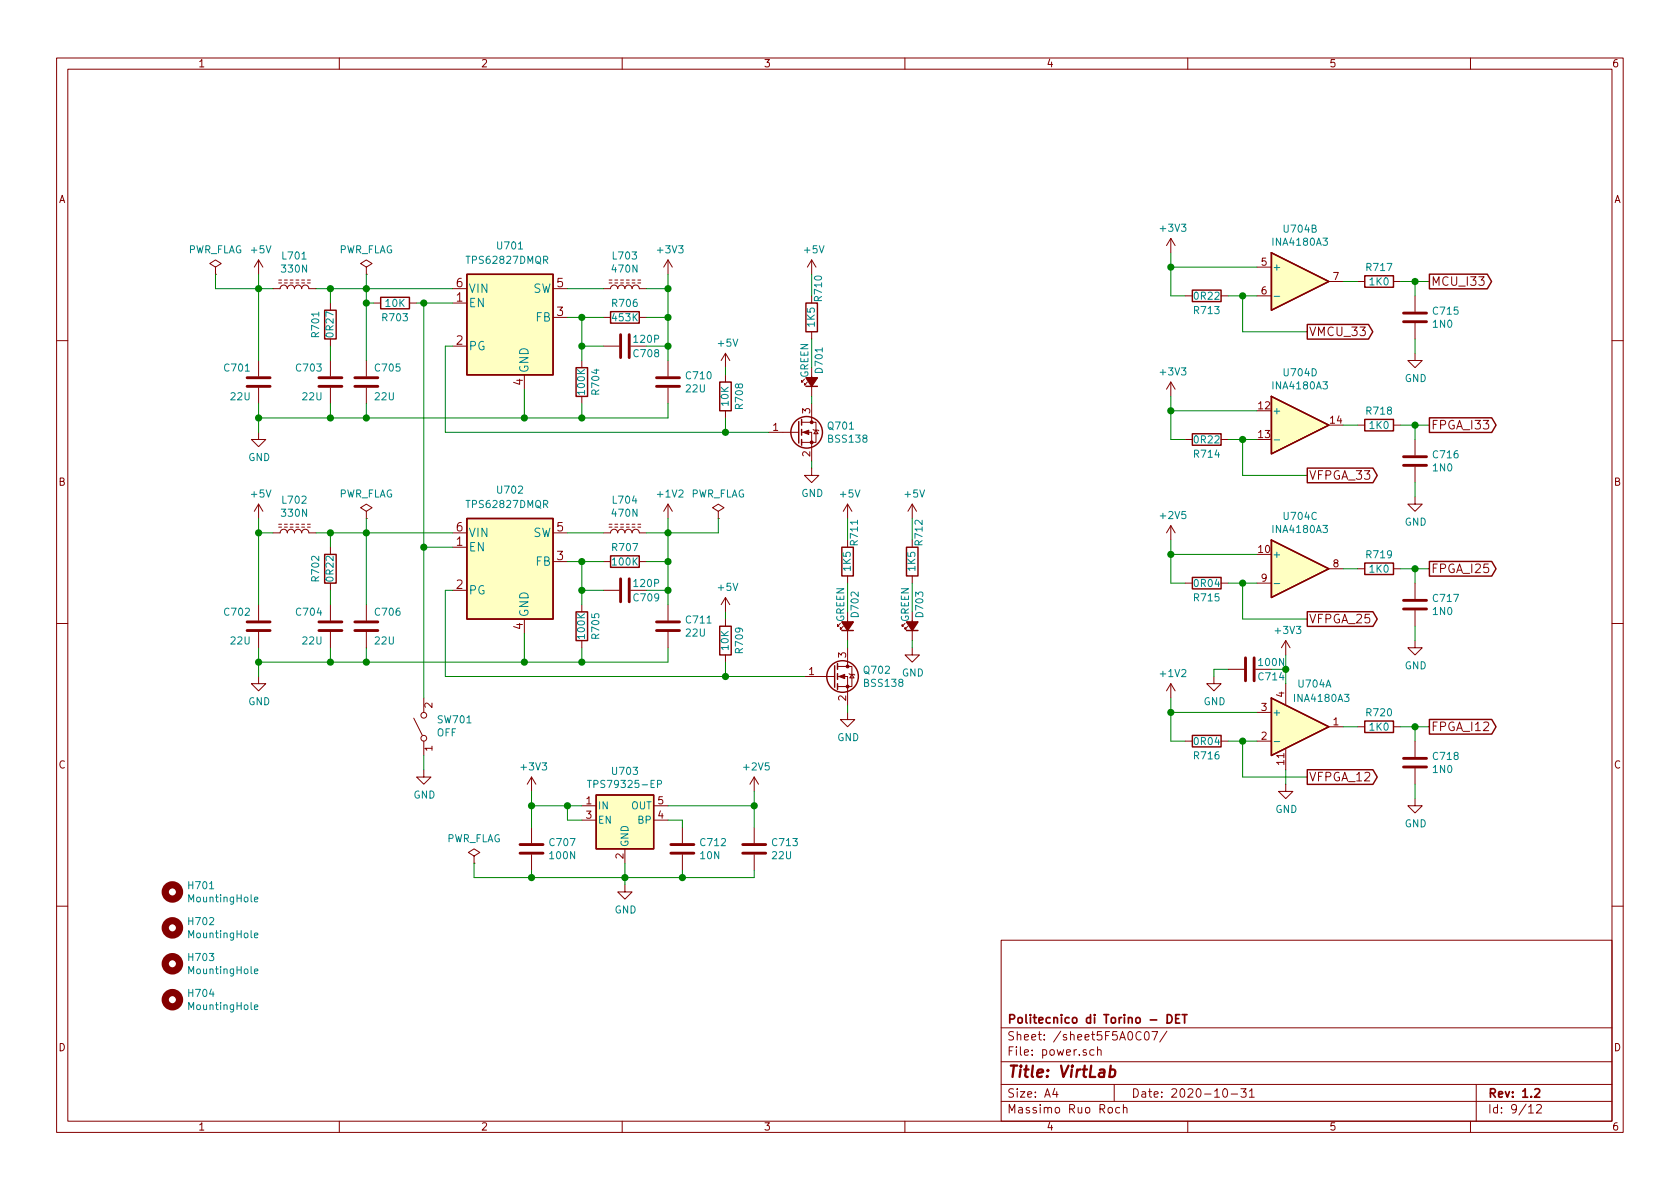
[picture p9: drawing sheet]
<svg xmlns="http://www.w3.org/2000/svg" width="297mm" height="210mm" viewBox="0 0 297 210" stroke-linecap="round" stroke-linejoin="round" font-family="sans-serif">
<defs><g id="words">
<text font-size="2.8" fill="#840000" x="178" y="190.5">Title: VirtLab</text>
<g font-size="2.1" fill="#840000">
<text x="80.7" y="53.3">1</text>
<text x="80.7" y="50.8">6</text>
<text x="98.5" y="50.8">5</text>
<text x="253" y="50.5">MCU_I33</text>
<text x="98.5" y="55.9">3</text>
<text x="231.4" y="59.4">VMCU_33</text>
<text x="80.7" y="61">2</text>
<text x="92.5" y="68.1" transform="rotate(-90 92.5 68.1)">4</text>
<text x="253" y="75.9">FPGA_I33</text>
<text x="231.4" y="84.8">VFPGA_33</text>
<text x="80.7" y="94">6</text>
<text x="98.5" y="94">5</text>
<text x="80.7" y="96.5">1</text>
<text x="98.5" y="99.1">3</text>
<text x="253" y="101.3">FPGA_I25</text>
<text x="80.7" y="104.1">2</text>
<text x="92.5" y="111.3" transform="rotate(-90 92.5 111.3)">4</text>
<text x="231.4" y="110.2">VFPGA_25</text>
<text x="253" y="129.3">FPGA_I12</text>
<text x="231.4" y="138.2">VFPGA_12</text>
<text x="178" y="184">Sheet: /sheet5F5A0C07/</text>
<text x="178" y="181">Politecnico di Torino - DET</text>
<text x="178" y="186.7">File: power.sch</text>
<text x="178" y="196.9">Massimo Ruo Roch</text>
<text x="178" y="194.1">Size: A4</text>
<text x="200" y="194.1">Date: 2020-10-31</text>
<text x="263" y="194.1">Rev: 1.2</text>
<text x="263" y="196.9">Id: 9/12</text>
</g>
<g font-size="2.1" fill="#008484">
<text x="82.8" y="51.8">VIN</text>
<text x="94.2" y="51.8">SW</text>
<text x="82.8" y="54.3">EN</text>
<text x="94.7" y="56.9">FB</text>
<text x="82.8" y="61.9">PG</text>
<text x="93.4" y="66" transform="rotate(-90 93.4 66)">GND</text>
<text x="82.8" y="95">VIN</text>
<text x="94.2" y="95">SW</text>
<text x="82.8" y="97.5">EN</text>
<text x="94.7" y="100">FB</text>
<text x="82.8" y="105.1">PG</text>
<text x="93.4" y="109.2" transform="rotate(-90 93.4 109.2)">GND</text>
</g>
<g font-size="1.8" fill="#840000">
<text x="35" y="11.9">1</text>
<text x="85" y="11.9">2</text>
<text x="135" y="11.9">3</text>
<text x="185" y="11.9">4</text>
<text x="235" y="11.9">5</text>
<text x="285" y="11.9">6</text>
<text x="10.4" y="35.9">A</text>
<text x="285.4" y="35.9">A</text>
<text x="223" y="47">5</text>
<text x="223" y="52.1">6</text>
<text x="235.7" y="49.5">7</text>
<text x="136.7" y="76.2">1</text>
<text x="143.3" y="73.1" transform="rotate(-90 143.3 73.1)">3</text>
<text x="222.6" y="72.4">12</text>
<text x="222.6" y="77.5">13</text>
<text x="235.3" y="74.9">14</text>
<text x="143.3" y="80.7" transform="rotate(-90 143.3 80.7)">2</text>
<text x="10.4" y="85.9">B</text>
<text x="285.4" y="85.9">B</text>
<text x="222.6" y="97.8">10</text>
<text x="235.7" y="100.3">8</text>
<text x="223" y="102.9">9</text>
<text x="143" y="119.4">1</text>
<text x="149.6" y="116.3" transform="rotate(-90 149.6 116.3)">3</text>
<text x="76.5" y="125.2" transform="rotate(-90 76.5 125.2)">2</text>
<text x="149.6" y="123.9" transform="rotate(-90 149.6 123.9)">2</text>
<text x="223" y="125.7">3</text>
<text x="227.1" y="123.3" transform="rotate(-90 227.1 123.3)">4</text>
<text x="223" y="130.8">2</text>
<text x="235.7" y="128.3">1</text>
<text x="10.4" y="135.9">C</text>
<text x="76.5" y="132.8" transform="rotate(-90 76.5 132.8)">1</text>
<text x="227.1" y="135.2" transform="rotate(-90 227.1 135.2)">11</text>
<text x="285.4" y="135.9">C</text>
<text x="103.7" y="142.2">1</text>
<text x="116.4" y="142.2">5</text>
<text x="103.7" y="144.8">3</text>
<text x="116.4" y="144.8">4</text>
<text x="110.2" y="151.9" transform="rotate(-90 110.2 151.9)">2</text>
<text x="10.4" y="185.9">D</text>
<text x="285.4" y="185.9">D</text>
<text x="35" y="199.9">1</text>
<text x="85" y="199.9">2</text>
<text x="135" y="199.9">3</text>
<text x="185" y="199.9">4</text>
<text x="235" y="199.9">5</text>
<text x="285" y="199.9">6</text>
</g>
<g font-size="1.8" fill="#008484">
<text x="205.3" y="41">+3V3</text>
<text x="227.1" y="41.1">U704B</text>
<text x="33.1" y="44.8">PWR_FLAG</text>
<text x="44.5" y="44.8">+5V</text>
<text x="50" y="45.9">L701</text>
<text x="59.8" y="44.8">PWR_FLAG</text>
<text x="83.1" y="46.7">TPS62827DMQR</text>
<text x="88.1" y="44.1">U701</text>
<text x="108.5" y="45.9">L703</text>
<text x="116.4" y="44.8">+3V3</text>
<text x="142.3" y="44.8">+5V</text>
<text x="224.9" y="47.9">+</text>
<text x="225.2" y="43.5">INA4180A3</text>
<text x="241.7" y="47.9">R717</text>
<text x="49.9" y="48.2">330N</text>
<text x="108.4" y="48.2">470N</text>
<text x="145.3" y="53.1" transform="rotate(-90 145.3 53.1)">R710</text>
<text x="211.3" y="53">0R22</text>
<text x="242.2" y="50.5">1K0</text>
<text x="56.4" y="59.5" transform="rotate(-90 56.4 59.5)">R701</text>
<text x="59" y="59.5" transform="rotate(-90 59 59.5)">0R27</text>
<text x="67.7" y="56.8">R703</text>
<text x="68.2" y="54.3">10K</text>
<text x="108.4" y="54.3">R706</text>
<text x="108.4" y="56.8">453K</text>
<text x="144.1" y="57.7" transform="rotate(-90 144.1 57.7)">1K5</text>
<text x="211.3" y="55.5">R713</text>
<text x="253.4" y="58">1N0</text>
<text x="253.5" y="55.6">C715</text>
<text x="39.8" y="65.7">C701</text>
<text x="52.5" y="65.7">C703</text>
<text x="66.4" y="65.7">C705</text>
<text x="112.2" y="63.2">C708</text>
<text x="112.2" y="60.6">120P</text>
<text x="127.1" y="61.3">+5V</text>
<text x="145.5" y="65.8" transform="rotate(-90 145.5 65.8)">D701</text>
<text x="40.9" y="70.8">22U</text>
<text x="53.6" y="70.8">22U</text>
<text x="66.4" y="70.8">22U</text>
<text x="103.4" y="69.7" transform="rotate(-90 103.4 69.7)">100K</text>
<text x="106" y="69.7" transform="rotate(-90 106 69.7)">R704</text>
<text x="121.4" y="69.4">22U</text>
<text x="121.4" y="67.1">C710</text>
<text x="128.8" y="71.7" transform="rotate(-90 128.8 71.7)">10K</text>
<text x="142.9" y="66.9" transform="rotate(-90 142.9 66.9)">GREEN</text>
<text x="205.3" y="66.4">+3V3</text>
<text x="225.2" y="68.9">INA4180A3</text>
<text x="227.1" y="66.5">U704D</text>
<text x="248.4" y="67.6">GND</text>
<text x="131.4" y="72.2" transform="rotate(-90 131.4 72.2)">R708</text>
<text x="146.5" y="76">Q701</text>
<text x="224.9" y="73.3">+</text>
<text x="241.7" y="73.3">R718</text>
<text x="242.2" y="75.9">1K0</text>
<text x="43.9" y="81.5">GND</text>
<text x="146.6" y="78.3">BSS138</text>
<text x="211.3" y="80.9">R714</text>
<text x="211.3" y="78.4">0R22</text>
<text x="253.4" y="83.4">1N0</text>
<text x="253.5" y="81">C716</text>
<text x="44.5" y="88">+5V</text>
<text x="50" y="89.1">L702</text>
<text x="59.8" y="88">PWR_FLAG</text>
<text x="83.1" y="89.8">TPS62827DMQR</text>
<text x="88.1" y="87.3">U702</text>
<text x="108.5" y="89.1">L704</text>
<text x="116.4" y="88">+1V2</text>
<text x="122" y="88">PWR_FLAG</text>
<text x="141.7" y="87.9">GND</text>
<text x="148.6" y="88">+5V</text>
<text x="160.1" y="88">+5V</text>
<text x="49.9" y="91.4">330N</text>
<text x="108.4" y="91.4">470N</text>
<text x="205.3" y="91.8">+2V5</text>
<text x="225.2" y="94.3">INA4180A3</text>
<text x="227.1" y="91.9">U704C</text>
<text x="248.4" y="93">GND</text>
<text x="108.4" y="97.5">R707</text>
<text x="108.4" y="100">100K</text>
<text x="150.4" y="100.9" transform="rotate(-90 150.4 100.9)">1K5</text>
<text x="151.7" y="96.3" transform="rotate(-90 151.7 96.3)">R711</text>
<text x="161.8" y="100.9" transform="rotate(-90 161.8 100.9)">1K5</text>
<text x="163.1" y="96.3" transform="rotate(-90 163.1 96.3)">R712</text>
<text x="224.9" y="98.7">+</text>
<text x="241.7" y="98.7">R719</text>
<text x="242.2" y="101.3">1K0</text>
<text x="56.4" y="102.7" transform="rotate(-90 56.4 102.7)">R702</text>
<text x="59" y="102.7" transform="rotate(-90 59 102.7)">0R22</text>
<text x="112.2" y="106.3">C709</text>
<text x="112.2" y="103.8">120P</text>
<text x="127.1" y="104.5">+5V</text>
<text x="211.3" y="106.3">R715</text>
<text x="211.3" y="103.8">0R04</text>
<text x="253.5" y="106.4">C717</text>
<text x="39.8" y="108.9">C702</text>
<text x="40.9" y="114">22U</text>
<text x="52.5" y="108.9">C704</text>
<text x="53.6" y="114">22U</text>
<text x="66.4" y="114">22U</text>
<text x="66.4" y="108.9">C706</text>
<text x="103.4" y="112.8" transform="rotate(-90 103.4 112.8)">100K</text>
<text x="106" y="112.8" transform="rotate(-90 106 112.8)">R705</text>
<text x="121.4" y="112.6">22U</text>
<text x="121.4" y="110.3">C711</text>
<text x="149.3" y="110.1" transform="rotate(-90 149.3 110.1)">GREEN</text>
<text x="151.8" y="109" transform="rotate(-90 151.8 109)">D702</text>
<text x="160.7" y="110.1" transform="rotate(-90 160.7 110.1)">GREEN</text>
<text x="163.2" y="109" transform="rotate(-90 163.2 109)">D703</text>
<text x="225.6" y="112.1">+3V3</text>
<text x="253.4" y="108.8">1N0</text>
<text x="128.8" y="114.9" transform="rotate(-90 128.8 114.9)">10K</text>
<text x="131.4" y="115.4" transform="rotate(-90 131.4 115.4)">R709</text>
<text x="152.9" y="119.1">Q702</text>
<text x="159.5" y="119.6">GND</text>
<text x="205.3" y="119.7">+1V2</text>
<text x="248.4" y="118.4">GND</text>
<text x="43.9" y="124.7">GND</text>
<text x="153" y="121.5">BSS138</text>
<text x="212.8" y="124.7">GND</text>
<text x="222.7" y="120.3">C714</text>
<text x="229.1" y="124.1">INA4180A3</text>
<text x="229.7" y="121.6">U704A</text>
<text x="77.2" y="130.2">OFF</text>
<text x="77.5" y="127.9">SW701</text>
<text x="148" y="131.1">GND</text>
<text x="211.3" y="131.7">0R04</text>
<text x="224.9" y="126.6">+</text>
<text x="228" y="127" transform="rotate(-90 228 127)">V+</text>
<text x="241.7" y="126.7">R720</text>
<text x="242.2" y="129.2">1K0</text>
<text x="92.3" y="136.2">+3V3</text>
<text x="108.4" y="137">U703</text>
<text x="131.6" y="136.2">+2V5</text>
<text x="211.3" y="134.3">R716</text>
<text x="253.4" y="136.7">1N0</text>
<text x="253.5" y="134.4">C718</text>
<text x="73.1" y="141.2">GND</text>
<text x="104.9" y="139.3">TPS79325-EP</text>
<text x="105.7" y="143.1">IN</text>
<text x="111.6" y="143.1">OUT</text>
<text x="225.5" y="143.8">GND</text>
<text x="78.9" y="148.9">PWR_FLAG</text>
<text x="97.3" y="149.6">C707</text>
<text x="105.7" y="145.7">EN</text>
<text x="111.1" y="149.9" transform="rotate(-90 111.1 149.9)">GND</text>
<text x="112.9" y="145.7">BP</text>
<text x="124" y="149.6">C712</text>
<text x="136.7" y="149.6">C713</text>
<text x="248.4" y="146.3">GND</text>
<text x="97.3" y="151.9">100N</text>
<text x="123.9" y="151.9">10N</text>
<text x="136.6" y="151.9">22U</text>
<text x="33.5" y="157.2">H701</text>
<text x="33.6" y="159.6">MountingHole</text>
<text x="108.7" y="161.5">GND</text>
<text x="33.5" y="163.6">H702</text>
<text x="33.6" y="165.9">MountingHole</text>
<text x="33.5" y="169.9">H703</text>
<text x="33.6" y="172.3">MountingHole</text>
<text x="33.5" y="176.3">H704</text>
<text x="33.6" y="178.6">MountingHole</text>
</g>
<text font-size="1.8" fill="#008400" x="222.7" y="117.8">100N</text>
</g></defs>
<g fill="none" stroke="#840000" stroke-width=".18">
<path d="M10 10.3h277v189.9h-277zM12 12.2h273v186.1h-273zM60 10.3v1.9M110 10.3v1.9M160 10.3v1.9M210 10.3v1.9M260 10.3v1.9M38.1 47.2l1-.6-1-.6-1 .6 1 .6v1.3M38.1 48.5h.1M45.7 46v2.5M45.7 46l-.7 1.2M45.7 46l.8 1.2"/>
<path d="M48.3 51h1.2a.63 .63 0 0 1 .7-.6 .63 .63 0 0 1 .6 .6 .63 .63 0 0 1 .6-.6 .63 .63 0 0 1 .7 .6 .63 .63 0 0 1 .6-.6 .63 .63 0 0 1 .6 .6 .63 .63 0 0 1 .7-.6 .63 .63 0 0 1 .6 .6h1.3M49.3 50h.5M49.3 49.5h.5M50.3 50h.5M50.3 49.5h.5M51.3 50h.5M51.3 49.5h.5M52.3 50h.5M52.3 49.5h.5M53.3 50h.5M53.3 49.5h.5M54.4 50h.5"/>
<path d="M54.4 49.5h.5M58.4 53.6v1.3M58.4 59.9v1.3M64.8 47.2l1-.6-1-.6-1 .6 1 .6v1.3M64.8 48.5h.1M66 53.6h1.3M72.4 53.6h1.3M80 51h2.5M80 53.6h2.5M97.8 56.1h2.5M97.8 51h2.5M106.7 51h1.2a.63 .63 0 0 1 .7-.6 .63 .63 0 0 1 .6 .6 .63 .63 0 0 1 .7-.6 .63 .63 0 0 1 .6 .6 .63 .63 0 0 1 .6-.6 .63 .63 0 0 1 .7 .6 .63 .63 0 0 1 .6-.6 .63 .63 0 0 1 .6 .6h1.3"/>
<path d="M106.7 56.1h1.2M107.7 50h.5M107.7 49.5h.5M108.7 50h.5M108.7 49.5h.5M109.7 50h.5M109.7 49.5h.5M110.7 50h.6M110.7 49.5h.6M111.8 50h.5M111.8 49.5h.5M112.8 50h.5"/>
<path d="M112.8 49.5h.5M113 56.1h1.3M118.1 46v2.5M118.1 46l-.8 1.2M118.1 46l.8 1.2M143.5 46v2.5M143.5 58.7v1.2M143.5 46l-.8 1.2M143.5 46l.8 1.2M207 42.2l-.8 1.2M207 42.2v2.5M207 42.2l.8 1.2"/>
<path d="M209.5 52.3h1.3M215.9 52.3h1.3M222.2 52.3h2.6M222.2 47.2h2.6M234.9 49.8h2.6M240 49.8h1.3M246.4 49.8h1.2M250.2 52.3v2.8M250.2 57.1v2.8M10 60.2h2M45.7 76.4v1.3h1.3l-1.3 1.3-1.3-1.3h1.3M45.7 63.7v2.8"/>
<path d="M45.7 68.6v2.8M58.4 63.7v2.8M58.4 68.6v2.8M64.8 63.7v2.8M64.8 68.6v2.8M80 61.2h2.5M92.7 66.3v2.5M102.9 63.7v1.3M102.9 70.1v1.3M106.7 61.2h2.8M111.5 61.2h2.8M118.1 63.7v2.8"/>
<path d="M118.1 68.6v2.8M128.3 62.5v2.5M128.3 66.3v1.3M128.3 72.6v1.3M128.3 62.5l-.8 1.2M128.3 62.5l.7 1.2M135.9 76.4h5.3M141.7 76.4h1.8v5.1M141.7 74.7h2.6v3.5h-2.6M142.2 67.1l-.5 .5v-.3v.3h.3M142.7 67.6l-.5 .5v-.3v.3h.3M143.5 66.5v3.6"/>
<path d="M143.5 71.4v3.3M143.8 75.9l.1 .2h.8l.1 .1M144.3 76.1l.4 .6h-.8zM207 67.6v2.5M207 67.6l-.8 1.2M207 67.6l.8 1.2M209.5 77.7h1.3M215.9 77.7h1.3M240 75.2h1.3M246.4 75.2h1.2M250.2 62.5v1.2h1.3l-1.3 1.3-1.3-1.3h1.3M250.2 77.7v2.8"/>
<path d="M285 60.2h2M45.7 89.1v2.6M45.7 89.1l-.7 1.3M45.7 89.1l.8 1.3M48.3 94.2h1.2a.63 .63 0 0 1 .7-.6 .63 .63 0 0 1 .6 .6 .63 .63 0 0 1 .6-.6 .63 .63 0 0 1 .7 .6 .63 .63 0 0 1 .6-.6 .63 .63 0 0 1 .6 .6 .63 .63 0 0 1 .7-.6 .63 .63 0 0 1 .6 .6h1.3M49.3 93.2h.5M49.3 92.7h.5M50.3 93.2h.5M50.3 92.7h.5M51.3 93.2h.5M51.3 92.7h.5M52.3 93.2h.5"/>
<path d="M52.3 92.7h.5M53.3 93.2h.5M53.3 92.7h.5M54.4 93.2h.5M54.4 92.7h.5M58.4 96.8v1.2M64.8 90.4l1-.6-1-.7-1 .7 1 .6v1.3M64.8 91.7h.1M80 94.2h2.5M80 96.8h2.5M97.8 94.2h2.5M97.8 99.3h2.5"/>
<path d="M106.7 94.2h1.2a.63 .63 0 0 1 .7-.6 .63 .63 0 0 1 .6 .6 .63 .63 0 0 1 .7-.6 .63 .63 0 0 1 .6 .6 .63 .63 0 0 1 .6-.6 .63 .63 0 0 1 .7 .6 .63 .63 0 0 1 .6-.6 .63 .63 0 0 1 .6 .6h1.3M106.7 99.3h1.2M107.7 93.2h.5M107.7 92.7h.5M108.7 93.2h.5M108.7 92.7h.5M109.7 93.2h.5M109.7 92.7h.5M110.7 93.2h.6M110.7 92.7h.6M111.8 93.2h.5M111.8 92.7h.5"/>
<path d="M112.8 93.2h.5M112.8 92.7h.5M113 99.3h1.3M118.1 89.1l-.8 1.3M118.1 89.1v2.6M118.1 89.1l.8 1.3M127 90.4l1-.6-1-.7-1 .7 1 .6v1.3M127 91.7h.1M143.5 82.8v1.3h1.3l-1.3 1.2-1.3-1.2h1.3M149.9 89.1v2.6M149.9 89.1l-.8 1.3M149.9 89.1l.7 1.3"/>
<path d="M161.3 89.1v2.6M161.3 89.1l-.8 1.3M161.3 89.1l.8 1.3M207 93v2.5M207 93l-.8 1.2M207 93l.8 1.2M250.2 87.9v1.2h1.3l-1.3 1.3-1.3-1.3h1.3M250.2 82.5v2.8M10 110.3h2M45.7 119.6v1.3h1.3l-1.3 1.3-1.3-1.3h1.3M45.7 106.9v2.8M45.7 111.8v2.7"/>
<path d="M58.4 103.1v1.3M58.4 106.9v2.8M58.4 111.8v2.7M64.8 106.9v2.8M64.8 111.8v2.7M80 104.4h2.5M92.7 109.5v2.5M102.9 106.9v1.3M102.9 113.3v1.2M106.7 104.4h2.8M111.5 104.4h2.8M118.1 106.9v2.8"/>
<path d="M118.1 111.8v2.7M128.3 105.7v2.5M128.3 109.5v1.2M128.3 115.8v1.3M128.3 105.7l-.8 1.2M128.3 105.7l.7 1.2M142.2 119.6h5.4M148.1 119.6h1.8v5.1M148.1 117.9h2.5v3.5h-2.5M148.6 110.2l-.5 .5v-.2v.2h.2M149.1 110.7l-.5 .5v-.2v.2h.2M149.9 101.8v1.3"/>
<path d="M149.9 109.7v3.6M149.9 114.5v3.4M150.1 119.1l.1 .1h.8l.1 .2M150.6 119.2l.4 .7h-.8zM160 110.2l-.5 .5v-.2v.2h.3M160.5 110.7l-.5 .5v-.2v.2h.3M161.3 114.5v1.3h1.3l-1.3 1.3-1.3-1.3h1.3M161.3 101.8v1.3M161.3 109.7v3.6M209.5 103.1h1.3M214.6 119.6v1.3h1.3l-1.3 1.3-1.2-1.3h1.2M215.9 103.1h1.3"/>
<path d="M217.2 118.4h2.8M222 118.4h2.8M222.2 103.1h2.6M227.3 113.3v2.5M227.3 113.3l-.7 1.2M227.3 113.3l.8 1.2M234.9 100.6h2.6M240 100.6h1.3M246.4 100.6h1.2M250.2 113.3v1.2h1.3l-1.3 1.3-1.3-1.3h1.3M250.2 103.1v2.8M250.2 107.9v2.8"/>
<path d="M285 110.3h2M73.2 127l1.5 3M74.9 136.1v1.3h1.3l-1.3 1.3-1.2-1.3h1.2M74.9 123.4v2.6M74.9 131.1v2.5M94 137.4l-.8 1.3M94 137.4v2.5M94 137.4l.7 1.3M133.3 137.4v2.5M133.3 137.4l-.7 1.3M133.3 137.4l.8 1.3M149.9 126v1.2h1.2l-1.2 1.3-1.3-1.3h1.3"/>
<path d="M207 120.9v2.5M207 120.9l-.8 1.3M207 120.9l.8 1.3M209.5 131.1h1.3M215.9 131.1h1.3M222.2 131.1h2.6M222.2 126h2.6M227.3 138.7v1.2h1.3l-1.3 1.3-1.2-1.3h1.2M227.3 120.9v3.8M227.3 132.3v3.8M234.9 128.5h2.6M240 128.5h1.3"/>
<path d="M246.4 128.5h1.2M250.2 131.1v2.8M250.2 135.9v2.8M83.8 151.4l1-.7-1-.6-1 .6 1 .7v1.2M83.8 152.6h.1M94 146.3v2.8M94 151.1v2.8M102.9 142.5h2.5M102.9 145h2.5M110.5 156.5v1.2h1.3l-1.3 1.3-1.3-1.3h1.3M110.5 150.1v2.5M115.6 142.5h2.5"/>
<path d="M115.6 145h2.5M120.6 146.3v2.8M120.6 151.1v2.8M133.3 146.3v2.8M133.3 151.1v2.8M250.2 141.2v1.3h1.3l-1.3 1.3-1.3-1.3h1.3M10 160.2h2M177 166.3h108v32h-108zM285 160.2h2M60 198.3v1.9M110 198.3v1.9M160 198.3v1.9"/>
<path d="M177 194.8h108M177 191.8h108M177 187.8h108M177 181.8h108M186.5 192.5l-.4 1h1M186.8 193v1M193.4 185.7l-.4-.1-.3 .3 .1 .6 .2 .1 .4-.1M194.1 185.7l.2-.1 .3 .1 .1 .9M194.1 185.1v1.5M197 191.8v3M198 195.9l-.4-.1-.3 .3v.6l.3 .1 .4-.1M198.6 196l.2-.2 .4 .1 .1 .9"/>
<path d="M198.6 195.3v1.5M201.8 182.6a.59 .59 0 0 0-.8 0 .59 .59 0 0 0-.2 .7 .56 .56 0 0 0 .3 .5 .56 .56 0 0 0 .7 0M202.5 182.6l.3-.2a.94 .94 0 0 1 0 1.5 .82 .82 0 0 1-.3-1.3zM203.7 182.4h1l-.7 1.5M206.3 182.3l-1.2 2M210 198.3v1.9M216.3 192.7l.4-.2a.94 .94 0 0 1 0 1.5 .79 .79 0 0 1-.4-1.3zM217.7 193.5h1.1M219.4 192.5h.9l-.5 .6 .5 .1v.7l-.3 .1-.6-.1M220.9 193l.4-.5v1.5M220.9 194h.9M260 198.3v1.9"/>
<path d="M261 191.8v6.5M270.3 195.8l.4-.5v1.5M270.3 196.8h.8M271.7 195.5l.2-.2h.4l.2 .5-.9 1h.9"/>
<circle cx="74.9" cy="126.5" r=".51"/>
<circle cx="74.9" cy="130.6" r=".51"/>
</g>
<path d="M206.4 179.4a.76 .76 0 0 1 .8 .8 .76 .76 0 0 1-.8 .7zM208.6 179.4h-.7v1.5h.7M209 179.4h.9M209.4 179.4v1.5M207.9 180.1h.5M271.4 192.7l.2-.2h.4l.2 .5-.9 1h.9" fill="none" stroke="#840000" stroke-width=".3"/>
<path d="M196.3 189.2h.8l.1 .3-.1 .6a.66 .66 0 0 1-1 .2M196.4 188.4l-.3 2" fill="none" stroke="#840000" stroke-width=".41"/>
<g fill="none" stroke="#840000" stroke-width=".25">
<path d="M57.4 54.9h2v5h-2zM67.3 52.6h5.1v2h-5.1zM82.5 48.5h15.3v17.8h-15.3zM107.9 55.1h5.1v2h-5.1zM142.5 53.6h2v5.1h-2zM210.8 51.3h5.1v2h-5.1zM224.8 44.7l10.1 5.1-10.1 5.1zM231.1 57.4h10.9l.7 1.3-.7 1.3h-10.9zM241.3 48.8h5.1v2h-5.1zM252.7 48.5h10.3l.7 1.3-.7 1.3h-10.3zM101.9 65h2v5.1h-2zM127.3 67.6h2v5h-2z"/>
<path d="M141.2 74.5v3.9M141.7 74.2v1M141.7 75.9v1.1M141.7 77.7v1M142.5 68.3h2M210.8 76.7h5.1v2h-5.1zM224.8 70.1l10.1 5.1-10.1 5.1zM241.3 74.2h5.1v2h-5.1zM252.7 73.9h11.1l.7 1.3-.7 1.3h-11.1zM57.4 98h2v5.1h-2zM82.5 91.7h15.3v17.8h-15.3zM107.9 98.3h5.1v2h-5.1z"/>
<path d="M148.8 96.8h2.1v5h-2.1zM160.3 96.8h2v5h-2zM224.8 95.5l10.1 5.1-10.1 5.1zM231.1 82.8h11.6l.8 1.3-.8 1.3h-11.6zM241.3 99.6h5.1v2h-5.1zM252.7 99.3h11.1l.7 1.3-.7 1.3h-11.1zM101.9 108.2h2v5.1h-2zM127.3 110.7h2v5.1h-2zM147.6 117.7v3.8M148.1 117.3v1.1M148.1 119.1v1M148.8 111.5h2.1"/>
<path d="M160.3 111.5h2M210.8 102.1h5.1v2h-5.1zM231.1 108.2h11.6l.8 1.3-.8 1.3h-11.6zM148.1 120.9v1M210.8 130h5.1v2.1h-5.1zM224.8 123.4l10.1 5.1-10.1 5.1zM231.1 136.1h11.6l.8 1.3-.8 1.3h-11.6zM241.3 127.5h5.1v2h-5.1zM252.7 127.2h11.1l.7 1.3-.7 1.3h-11.1zM105.4 140.6h10.2v9.5h-10.2z"/>
<circle cx="142.6" cy="76.4" r="2.79"/>
<circle cx="149" cy="119.6" r="2.79"/>
</g>
<g fill="none" stroke="#840000" stroke-width=".51">
<path d="M109.7 59.2v4M111.3 59.2v4M248.2 56.9h4M248.2 55.4h4M43.7 68.3h4.1M43.7 66.8h4.1M56.4 68.3h4.1M56.4 66.8h4.1M62.7 68.3h4.1M62.7 66.8h4.1M116.1 68.3h4M116.1 66.8h4"/>
<path d="M248.2 82.3h4M248.2 80.8h4M43.7 111.5h4.1M43.7 110h4.1M56.4 111.5h4.1M56.4 110h4.1M62.7 111.5h4.1M62.7 110h4.1M109.7 102.4v4M111.3 102.4v4M116.1 111.5h4M116.1 110h4"/>
<path d="M220.2 116.3v4.1M221.7 116.3v4.1M248.2 107.7h4M248.2 106.2h4M248.2 135.6h4M248.2 134.1h4M91.9 150.9h4.1M91.9 149.3h4.1M118.6 150.9h4.1M118.6 149.3h4.1M131.3 150.9h4.1M131.3 149.3h4.1"/>
</g>
<g fill="none" stroke="#008484" stroke-width=".18">
<path d="M82.4 45.3h.7M225.3 52.4h1M225.3 77.8h1M82.4 88.5h.7M225.3 103.2h1M103.9 138h.7M104.2 138v1.3M116.3 138.7l.6-.1v-.5l-.2-.1h-.4v1.3M225.3 131.1h1M226.6 131.1l1.3 .5-1.3 .4M227.4 129.8v.9M45 159l.6-.1-.1-.2-.3-.1-.2 .2 .1 .6h.4"/>
<path d="M45 178.1l.6-.1-.1-.3h-.3l-.2 .2 .1 .6h.4M45 171.7l.6-.1-.1-.2-.3-.1-.2 .2 .1 .6h.4M45 165.4l.6-.1-.1-.3h-.3l-.2 .2 .1 .6h.4"/>
</g>
<g fill="#ffffc2" stroke="#ffffc2" stroke-width=".18">
<path d="M224.8 95.5l10.1 5.1-10.1 5.1z"/>
<path d="M224.8 123.4l10.1 5.1-10.1 5.1z"/>
<path d="M224.8 44.7l10.1 5.1-10.1 5.1z"/>
<path d="M105.4 140.6h10.2v9.5h-10.2z"/>
<path d="M224.8 70.1l10.1 5.1-10.1 5.1z"/>
<path d="M82.5 91.7h15.3v17.8h-15.3z"/>
<path d="M82.5 48.5h15.3v17.8h-15.3z"/>
</g>
<g fill="#840000" stroke="#840000" stroke-width=".18">
<path d="M142 76.4l1-.3v.7z"/>
<path d="M148.3 119.6l1.1-.4v.8z"/>
<circle cx="143.5" cy="78.2" r=".25"/>
<circle cx="143.5" cy="74.7" r=".25"/>
<circle cx="149.9" cy="121.4" r=".25"/>
<circle cx="149.9" cy="117.9" r=".25"/>
</g>
<g fill="#840000" stroke="#840000" stroke-width=".25">
<path d="M160.3 110h2l-1 1.5z"/>
<path d="M148.8 110h2.1l-1 1.5z"/>
<path d="M142.5 66.8h2l-1 1.5z"/>
</g>
<g fill="none" stroke="#840000" stroke-width="1.3">
<circle cx="30.5" cy="157.7" r="1.27"/>
<circle cx="30.5" cy="170.4" r="1.27"/>
<circle cx="30.5" cy="164.1" r="1.27"/>
<circle cx="30.5" cy="176.8" r="1.27"/>
</g>
<g fill="none" stroke="#008400" stroke-width=".18">
<path d="M38.1 48.5v2.5h10.2M45.7 48.5v15.2M55.9 51h24.1M58.4 51v2.6M64.8 48.5v15.2M64.8 53.6h1.2M73.7 53.6h6.3M74.9 53.6v69.8M100.3 51h6.4M100.3 56.1h6.4M102.9 56.1v7.6M114.3 51h3.8"/>
<path d="M114.3 56.1h3.8M118.1 48.5v15.2M143.5 48.5v3.8M143.5 59.9v5.1M207 44.7v7.6h2.5M207 47.2h15.2M217.2 52.3h5M219.7 52.3v6.4h11.4M237.5 49.8h2.5M247.6 49.8h5.1M250.2 49.8v2.5M250.2 59.9v2.6"/>
<path d="M45.7 71.4v5M58.4 61.2v2.5M58.4 71.4v2.5M64.8 71.4v2.5M80 61.2h-1.3v15.2h57.2M92.7 68.8v5.1M102.9 61.2h3.8M102.9 71.4v2.5M114.3 61.2h3.8M118.1 71.4v2.5h-72.4M128.3 65v1.3M128.3 73.9v2.5"/>
<path d="M143.5 70.1v1.3M207 70.1v7.6h2.5M207 72.6h15.2M217.2 77.7h5M219.7 77.7v6.4h11.4M237.5 75.2h2.5M247.6 75.2h5.1M250.2 75.2v2.5M45.7 94.2h2.6M45.7 91.7v15.2M55.9 94.2h24.1M58.4 94.2v2.6"/>
<path d="M64.8 91.7v15.2M74.9 96.8h5.1M100.3 94.2h6.4M100.3 99.3h6.4M102.9 99.3v7.6M114.3 99.3h3.8M118.1 91.7v15.2M127 91.7v2.5h-12.7M143.5 81.5v1.3M149.9 91.7v3.8M161.3 91.7v3.8M207 95.5v7.6h2.5"/>
<path d="M207 98h15.2M250.2 85.3v2.6M45.7 114.5v5.1M58.4 104.4v2.5M58.4 114.5v2.6M64.8 114.5v2.6M80 104.4h-1.3v15.2h63.5M92.7 112v5.1M102.9 104.4h3.8M102.9 114.5v2.6M114.3 104.4h3.8M118.1 114.5v2.6h-72.4"/>
<path d="M128.3 108.2v1.3M128.3 117.1v2.5M149.9 103.1v5.1M149.9 113.3v1.2M161.3 103.1v5.1M161.3 113.3v1.2M217.2 118.4h-2.6v1.2M217.2 103.1h5M219.7 103.1v6.4h11.4M227.3 115.8v5.1M237.5 100.6h2.5M247.6 100.6h5.1"/>
<path d="M250.2 100.6v2.5M250.2 110.7v2.6M74.9 133.6v2.5M94 139.9v6.4M133.3 139.9v6.4M149.9 124.7v1.3M207 126h15.2M207 123.4v7.7h2.5M217.2 131.1h5M219.7 131.1v6.3h11.4M227.3 136.1v2.6M237.5 128.5h2.5"/>
<path d="M247.6 128.5h5.1M250.2 128.5v2.6M250.2 138.7v2.5M83.8 152.6v2.6h49.5v-1.3M94 142.5h8.9M94 153.9v1.3M100.3 142.5v2.5h2.6M110.5 152.6v3.9M118.1 145h2.5v1.3M118.1 142.5h15.2M120.6 153.9v1.3"/>
</g>
<g fill="#008400" stroke="#008400" stroke-width=".25">
<circle cx="118.1" cy="61.2" r=".51"/>
<circle cx="58.4" cy="94.2" r=".51"/>
<circle cx="133.4" cy="142.5" r=".51"/>
<circle cx="250.2" cy="75.2" r=".51"/>
<circle cx="128.3" cy="76.4" r=".51"/>
<circle cx="118.1" cy="104.4" r=".51"/>
<circle cx="102.9" cy="73.9" r=".51"/>
<circle cx="92.7" cy="73.9" r=".51"/>
<circle cx="227.3" cy="118.4" r=".51"/>
<circle cx="118.1" cy="94.2" r=".51"/>
<circle cx="64.8" cy="94.2" r=".51"/>
<circle cx="118.1" cy="56.1" r=".51"/>
<circle cx="58.4" cy="117.1" r=".51"/>
<circle cx="74.9" cy="96.8" r=".51"/>
<circle cx="45.7" cy="94.2" r=".51"/>
<circle cx="94" cy="142.5" r=".51"/>
<circle cx="100.3" cy="142.5" r=".51"/>
<circle cx="219.7" cy="52.3" r=".51"/>
<circle cx="102.9" cy="56.1" r=".51"/>
<circle cx="250.2" cy="49.8" r=".51"/>
<circle cx="102.9" cy="61.2" r=".51"/>
<circle cx="64.8" cy="117.1" r=".51"/>
<circle cx="74.9" cy="53.6" r=".51"/>
<circle cx="207" cy="47.2" r=".51"/>
<circle cx="45.7" cy="117.1" r=".51"/>
<circle cx="207" cy="98" r=".51"/>
<circle cx="45.7" cy="73.9" r=".51"/>
<circle cx="58.4" cy="73.9" r=".51"/>
<circle cx="250.2" cy="100.6" r=".51"/>
<circle cx="102.9" cy="104.4" r=".51"/>
<circle cx="102.9" cy="99.3" r=".51"/>
<circle cx="58.4" cy="51" r=".51"/>
<circle cx="250.2" cy="128.5" r=".51"/>
<circle cx="64.8" cy="73.9" r=".51"/>
<circle cx="110.5" cy="155.2" r=".51"/>
<circle cx="94" cy="155.2" r=".51"/>
<circle cx="45.7" cy="51" r=".51"/>
<circle cx="219.7" cy="77.7" r=".51"/>
<circle cx="219.7" cy="131.1" r=".51"/>
<circle cx="207" cy="72.6" r=".51"/>
<circle cx="118.1" cy="99.3" r=".51"/>
<circle cx="120.7" cy="155.2" r=".51"/>
<circle cx="128.3" cy="119.6" r=".51"/>
<circle cx="207" cy="126" r=".51"/>
<circle cx="64.8" cy="53.6" r=".51"/>
<circle cx="92.7" cy="117.1" r=".51"/>
<circle cx="64.8" cy="51" r=".51"/>
<circle cx="102.9" cy="117.1" r=".51"/>
<circle cx="219.7" cy="103.1" r=".51"/>
<circle cx="118.1" cy="51" r=".51"/>
</g>
<use href="#words"/>
</svg>
